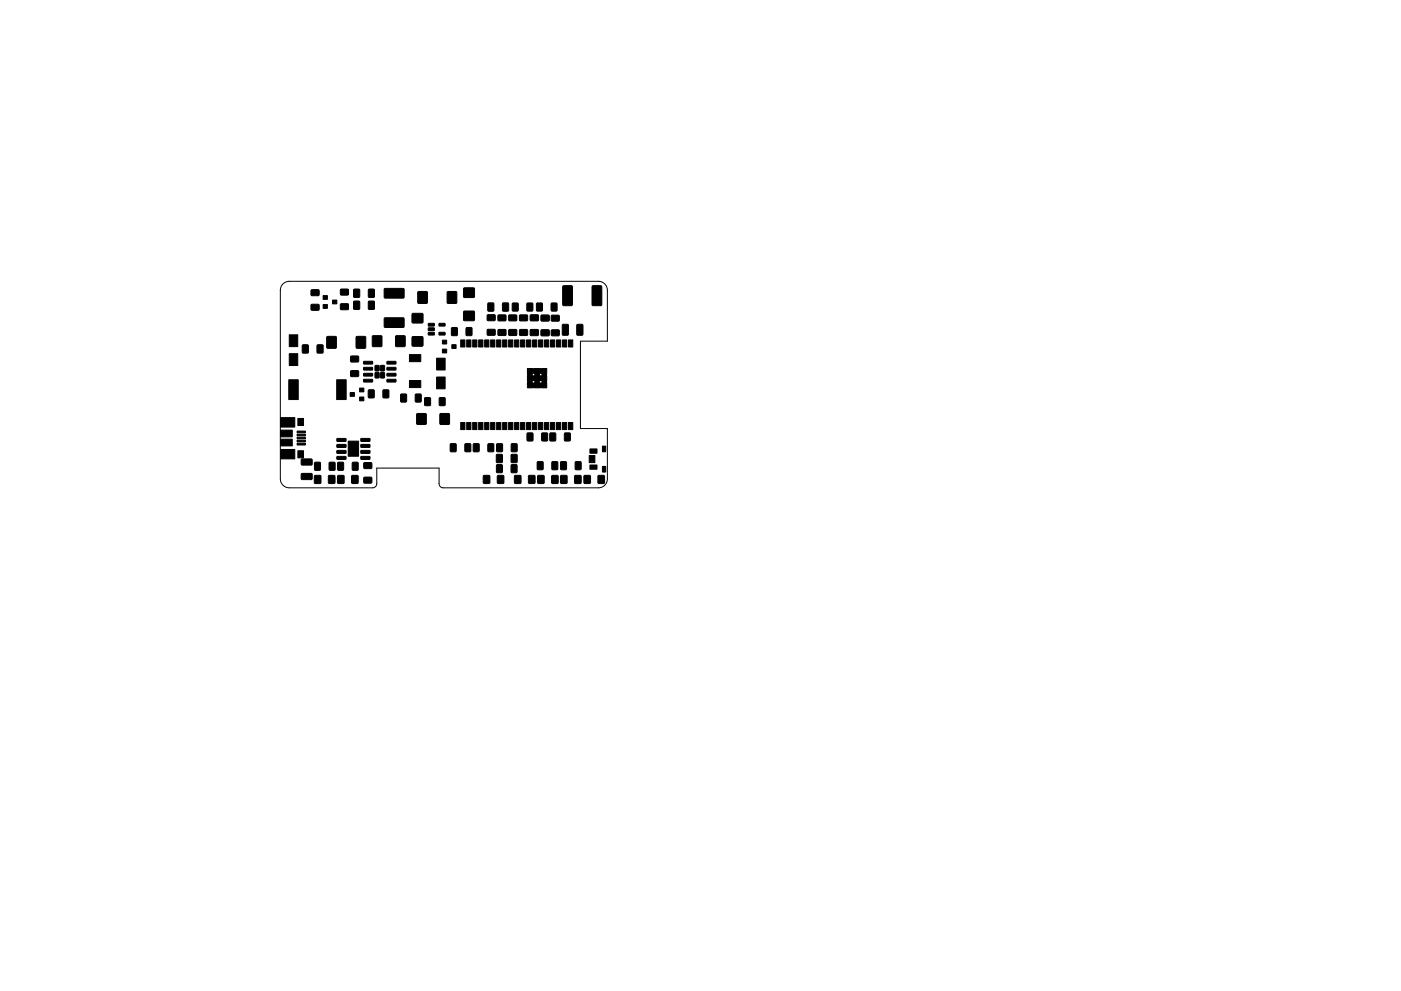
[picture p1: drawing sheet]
<svg xmlns="http://www.w3.org/2000/svg" width="297mm" height="210mm" viewBox="0 0 297 210" stroke-linecap="round" stroke-linejoin="round" font-family="sans-serif">
<path d="M60 60.2l.7-.4 .6-.1h65.6a1.91 1.91 0 0 1 1.9 1.9v10.8h-5.7v18.5h5.7v10.7a1.91 1.91 0 0 1-1.9 1.9h-32.9a.89 .89 0 0 1-.9-.9v-3.3h-13.2v3.3a.89 .89 0 0 1-.9 .9h-17.7a1.91 1.91 0 0 1-1.9-1.9v-40l.2-.7z" fill="none" stroke="#000" stroke-width=".21"/>
<g fill="#000" stroke="#000" stroke-width=".21">
<path d="M61.3 75h1.8v2.5h-1.8zM61.3 71h1.8v2.5h-1.8zM64.1 73.2h1.3l-.1 1.7-1.2-.1zM66 61.5h1.6v1.1l-1.6 .1zM66 64.6h1.6v1.1l-1.6 .1zM67.3 73.2h1.2l-.1 1.7-1.2-.1zM68.5 62.7h.9v.8h-.9zM68.5 64.6h.9v.8h-.9zM70.5 63.7h.9v.8h-.9zM69.3 71.4l2 .1-.1 2.4-1.9-.1zM72.2 64.5h1.6l.1 1.1-1.6 .1zM72.2 61.4h1.6l.1 1.1-1.6 .1z"/>
<path d="M74.4 78.7h1.5l.1 1.1-1.6 .1zM74.4 75.6h1.5l.1 1.1-1.6 .1zM75 63.9l1.2 .1v1.6h-1.2zM75 61.4h1.2v1.7l-1.2-.1zM75.6 71.4l1.9 .1v2.4l-2-.1zM77.1 76.7h1.8l.1 .4-.1 .2h-1.7zM77.1 78l1.8-.1 .1 .5-.1 .1h-1.7zM77.1 79.2h1.8l.1 .5-.1 .1h-1.7zM78.2 63.9l1.2 .1-.1 1.6h-1.2zM78.2 61.4h1.2l-.1 1.7-1.2-.1zM79.6 77.6h.8l-.1 1.1-.8-.1zM79.6 79.1h.8l-.1 1.1-.8-.1z"/>
<path d="M79 71.3h1.9v2.2h-1.9zM80.7 77.6h.8l-.1 1.1-.7-.1zM80.7 79.1h.8l-.1 1.1-.7-.1zM82.1 79.2h1.7l.2 .5-.2 .1h-1.7zM82.1 78l1.7-.1 .2 .5-.2 .1h-1.7zM82.1 76.7h1.7l.2 .4-.2 .2h-1.7zM81.5 61.3l4-.1 .2 .2v1.7l-.3 .2-3.8-.1-.2-.2zM81.5 67.5l4-.1 .2 .2v1.7l-.3 .2h-3.8l-.2-.3zM83.9 71.3h2l-.1 2.2h-1.9zM86.8 75.2h2.4v1.5h-2.4zM87.4 71.5h2.2v1.9h-2.2zM87.4 66.5h2.2v2h-2.2z"/>
<path d="M88.6 61.9h2l-.1 2.4h-1.9zM90.8 68.6h1.2l.1 .5-1.2 .1zM90.8 69.6h1.2l.1 .5h-1.2zM90.8 70.5h1.2l.1 .5-1.2 .1zM92.6 76h1.8v2.5h-1.8zM92.6 80h1.8v2.5h-1.8zM93.8 74.1h.9v.8h-.9zM93.8 72.2h.9v.8h-.9zM93.1 70.5h1.2l.1 .5-1.2 .1zM93.1 68.6h1.2l.1 .5-1.2 .1zM95.8 73.1h.9v.8h-.9zM94.9 61.9h1.9v2.4h-2z"/>
<path d="M95.8 69.6h1.1v1.6l-1.2-.1zM97.7 72.1h.9v1.5h-.9zM98.9 72.1h.9v1.5h-.9zM98.9 69.6h1.1v1.6l-1.2-.1zM100.2 72.1h.9v1.5h-.9zM98.3 61.1h2.2l.1 1.9-2.2 .1zM98.3 66.1l2.2-.1 .1 2h-2.2zM101.5 72.1h.9v1.5h-.9zM102.8 72.1h.9v1.5h-.9zM104 72.1h.9v1.5h-.9zM103.5 64.3l1.2 .1-.1 1.6-1.2-.1zM103.3 69.9h1.6l.1 1.1-1.6 .1z"/>
<path d="M103.3 66.8h1.6l.1 1.1-1.6 .1zM105.3 72.1h.9v1.5h-.9zM106.6 72.1h.9v1.5h-.9zM105.6 66.9l1.6-.1 .1 1.2-1.6 .1zM105.6 70l1.6-.1 .1 1.2-1.6 .1zM106.6 64.3l1.2 .1-.1 1.6-1.1-.1zM107.8 72.1h.9v1.5h-.9zM109.1 72.1h.9v1.5h-.9zM107.9 70l1.6-.1v1.2l-1.6 .1zM107.9 66.9l1.6-.1v1.2l-1.6 .1zM108.7 64.3l1.1 .1v1.6l-1.2-.1zM110.4 72.1h.9v1.5h-.9z"/>
<path d="M111.6 72.1h.9v1.5h-.9zM110.2 70l1.6-.1v1.2l-1.6 .1zM110.2 66.9l1.6-.1v1.2l-1.6 .1zM111.8 79.7h1.1v1.1h-1.1zM111.8 78.2h1.1v1h-1.1zM111.8 64.3l1.1 .1v1.6l-1.2-.1zM112.9 72.1h.9v1.5h-.9zM113.3 79.7h1.1v1.1h-1.1zM113.3 78.2h1.1v1h-1.1zM112.5 66.8h1.6v1.2l-1.6 .1zM112.5 70l1.6-.1v1.2l-1.6 .1zM114.2 72.1h.9v1.5h-.9z"/>
<path d="M113.8 64.3l1.2 .1-.1 1.6-1.1-.1zM114.9 79.7h1v1.1h-1zM114.9 78.2h1v1h-1zM115.5 72.1h.9v1.5h-.9zM114.7 66.9h1.7v1.1l-1.6 .1zM114.7 70h1.7v1.2h-1.6zM116.7 72.1h.9v1.5h-.9zM116.9 64.3l1.2 .1-.1 1.6-1.1-.1zM118 72.1h.9v1.5h-.9zM116.9 66.9h1.6l.1 1.1-1.6 .1zM116.9 70h1.6l.1 1.1-1.6 .1zM119.3 72.1h.9v1.5h-.9z"/>
<path d="M119.3 68.9l1-.1 .2 .1v2l-.1 .2h-1l-.2-.1zM120.5 72.1h.9v1.5h-.9zM119.4 60.7l1.7-.1 .3 .2v3.8l-.2 .2-1.7 .1-.2-.2zM122.3 68.9l1-.1 .3 .1v2l-.1 .2h-1l-.2-.1zM125.6 60.7l1.7-.1 .3 .2v3.8l-.2 .2-1.7 .1-.2-.2zM59.5 91.3h2.5v1.4h-2.5zM59.5 93.2h2.5v1.4h-2.5zM59.5 95.4h3v2h-3zM59.5 88.6h3v2h-3zM61.2 80.6h2v4.2h-2zM63 91.5h1.7v.3h-1.7zM63 92.1h1.7v.4h-1.7z"/>
<path d="M63 92.8h1.7v.3h-1.7zM63 93.4h1.7v.4h-1.7zM63 94.1h1.7v.3h-1.7zM63.2 88.8h1.2v1.5h-1.2zM63.2 95.6h1.2v1.5h-1.2zM63.9 97.4h2.2l.1 .2v1l-.3 .1h-1.9l-.2-.3zM66.7 98.1l1.2 .1-.1 1.6-1.1-.1zM69.8 98.1l1.2 .1-.1 1.6-1.1-.1zM71.4 80.6h2v4.2h-2zM71.6 98.1l1.2 .1-.1 1.6-1.1-.1zM71.5 93.1l1.7-.1 .2 .5-.2 .2h-1.7l-.1-.2zM71.5 94.3h1.7l.2 .5-.2 .1h-1.7l-.1-.1z"/>
<path d="M71.5 95.6h1.7l.2 .5-.2 .1h-1.7l-.1-.1zM71.5 96.9l1.7-.1 .2 .5-.2 .2h-1.7l-.1-.2zM74.2 83.3h.9v.8h-.9zM74.7 98.1l1.2 .1-.1 1.6-1.1-.1zM73.8 93.6h2.2v3.2h-2.2zM76.2 84.2h.9v.8h-.9zM76.2 82.3h.9v.8h-.9zM76.5 96.9l1.8-.1 .2 .5-.2 .2h-1.7l-.1-.2zM76.5 95.6h1.8l.2 .5-.2 .1h-1.7l-.1-.1zM76.5 94.3h1.8l.2 .5-.2 .1h-1.7l-.1-.1zM76.5 93.1l1.8-.1 .2 .5-.2 .2h-1.7l-.1-.2zM77.2 98.2h1.5l.1 1.1-1.6 .1z"/>
<path d="M77.1 80.5h1.8l.1 .4-.1 .2h-1.7zM78.1 82.8h1.2v1.6l-1.2-.1zM81.2 82.8h1.2v1.6l-1.2-.1zM82.1 80.5h1.7l.2 .4-.2 .2h-1.7zM85 83.6l1.2 .1-.1 1.6-1.1-.1zM86.8 80.7h2.4v1.5h-2.4zM88.1 83.6l1.2 .1-.1 1.6-1.1-.1zM88.4 87.8h1.9v2.2h-1.9zM90.1 84.4h1.2l-.1 1.6h-1.2zM93.2 84.4h1.2l-.1 1.6h-1.2zM93.3 87.8h2l-.1 2.2h-1.9zM95.5 94.2h1.2l-.1 1.6h-1.1z"/>
<path d="M97.7 89.6h.9v1.5h-.9zM98.9 89.6h.9v1.5h-.9zM98.6 94.2h1.2l-.1 1.6h-1.1zM100.2 89.6h.9v1.5h-.9zM100.4 94.2h1.2l-.1 1.6h-1.1zM101.5 89.6h.9v1.5h-.9zM102.8 89.6h.9v1.5h-.9zM104 89.6h.9v1.5h-.9zM103.5 94.2h1.2l-.1 1.6h-1.1zM105.3 89.6h.9v1.5h-.9zM105.3 98.6l1.2 .1-.1 1.6-1.1-.1zM105.3 96.4l1.2 .1-.1 1.6h-1.1z"/>
<path d="M105.3 94.2h1.2v1.6h-1.2zM106.6 89.6h.9v1.5h-.9zM107.8 89.6h.9v1.5h-.9zM109.1 89.6h.9v1.5h-.9zM108.4 98.6l1.2 .1-.1 1.6-1.1-.1zM108.4 96.4l1.2 .1v1.6h-1.2zM108.4 94.2h1.2v1.6h-1.2zM110.4 89.6h.9v1.5h-.9zM111.6 89.6h.9v1.5h-.9zM111.8 81.2h1.1v1.1h-1.1zM111.8 91.9h1.2l-.1 1.6h-1.1zM112.9 89.6h.9v1.5h-.9z"/>
<path d="M113.3 81.2h1.1v1.1h-1.1zM114.2 89.6h.9v1.5h-.9zM114.9 81.2h1v1.1h-1zM114 98h1.1v1.6h-1.2zM115.5 89.6h.9v1.5h-.9zM114.9 91.9h1.2l-.1 1.6h-1.1zM116.7 89.6h.9v1.5h-.9zM116.6 91.9h1.2l-.1 1.6h-1.1zM118 89.6h.9v1.5h-.9zM117.1 98h1.1v1.6h-1.2zM119.3 89.6h.9v1.5h-.9zM118.9 98h1.2l-.1 1.6h-1.1z"/>
<path d="M120.5 89.6h.9v1.5h-.9zM119.7 91.9h1.2l-.1 1.6h-1.1zM122 98h1.2l-.1 1.6h-1.1zM124.9 96.7h1.2v1.5h-1.2zM125.1 98.7h1.5v.9h-1.5zM125.1 95.3h1.5v.9h-1.5zM127.7 94.7h.7v1.2h-.7zM63.9 100.5h2.2l.1 .2v.9l-.2 .2-2-.1-.2-.2zM66.7 100.9h1.3v1.6h-1.3zM69.7 100.9h1.3l-.1 1.6h-1.2zM71.6 100.9h1.3v1.6h-1.3zM74.6 100.9h1.3v1.6h-1.3z"/>
<path d="M77.2 101.3h1.5l.1 1.1-1.6 .1zM102.5 100.9h1.3v1.6h-1.3zM105.5 100.9h1.3v1.6h-1.3zM109.1 100.9h1.3v1.6h-1.3zM112.1 100.9h1.3v1.6h-1.3zM114 100.9h1.3v1.6h-1.3zM117 100.9h1.3v1.6h-1.3zM118.9 100.9h1.3v1.6h-1.3zM121.9 100.9h1.3l-.1 1.6h-1.2zM123.9 100.9h1.3l-.1 1.6h-1.3zM126.8 100.9h1.3v1.6h-1.3zM127.7 99h.7v1.2h-.7z"/>
<circle cx="112.3" cy="79.5" r=".5"/>
<circle cx="113.1" cy="78.7" r=".5"/>
<circle cx="113.9" cy="79.5" r=".5"/>
<circle cx="114.6" cy="78.7" r=".5"/>
<circle cx="115.4" cy="79.5" r=".5"/>
<circle cx="112.3" cy="81" r=".5"/>
<circle cx="113.1" cy="81.8" r=".5"/>
<circle cx="113.1" cy="80.2" r=".5"/>
<circle cx="113.9" cy="81" r=".5"/>
<circle cx="114.6" cy="81.8" r=".5"/>
<circle cx="114.6" cy="80.2" r=".5"/>
<circle cx="115.4" cy="81" r=".5"/>
</g>
</svg>
